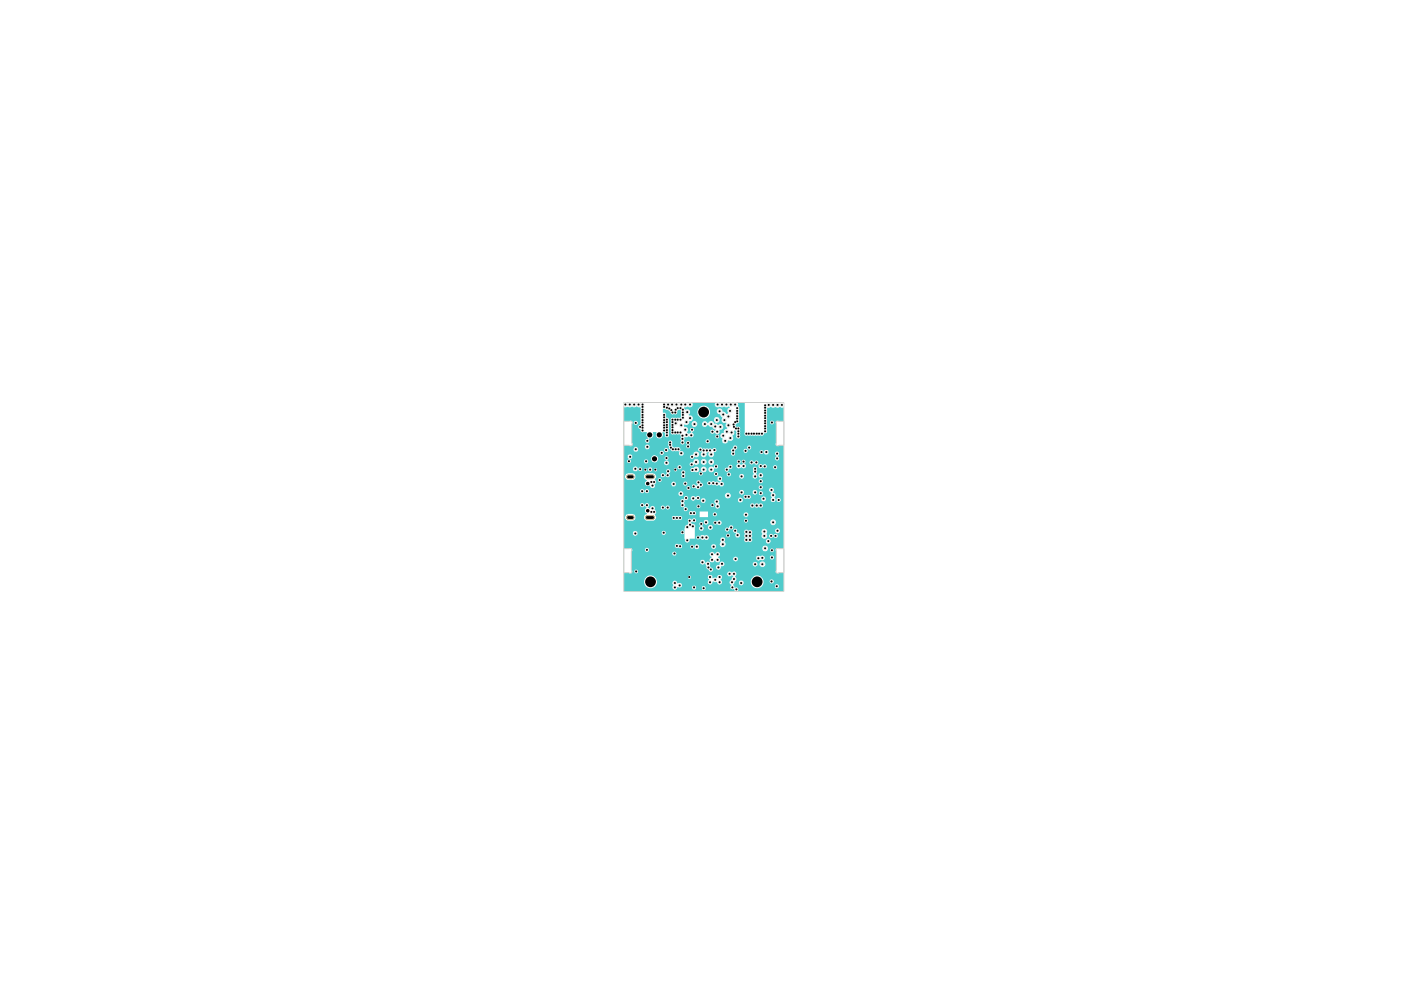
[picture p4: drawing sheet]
<svg xmlns="http://www.w3.org/2000/svg" width="297mm" height="210mm" viewBox="0 0 297 210" stroke-linecap="round" stroke-linejoin="round" font-family="sans-serif">
<path d="M132.2 86.4h.6l.2-.2 .3 .2 .6-.2 .4 .2 .6-.2 .9 .2 .1 3.4-.2 .3a.43 .43 0 0 0-.4 .5 .43 .43 0 0 0 .5 .3l.2 .7 1.2 .1a.77 .77 0 0 0 .2 1.2l-.1 .1a.44 .44 0 0 0-.5 .5 .44 .44 0 0 0 .6 .4l.3-.3-.1-.6a.89 .89 0 0 0 .8-.5 .89 .89 0 0 0 0-.9l.8 .1a.76 .76 0 0 0 .4 1.2 .76 .76 0 0 0 .9-.9v-.4h.2l.3 .1v.8l.1 .1 .5 .1 .2-.2v-3.7l-.6-.3v-.7l-.1-.3h-.6v-.8h.6l.3 .3 .2-.1 .3 .1 .3 .5a.64 .64 0 0 0 .8 .3l.2 .1 .3-.2 .1-.6a.45 .45 0 0 1 .4-.2 .45 .45 0 0 1 .4 .3v1.1l-.1 .3h-1.8l-.3 .1v3.2l.3 .2h1.8v.4l.1 .1-.1 .3 .1 .4-.1 .7 .3 .2h.3l.2-.2-.1-.4h4.6l.3 .4h.3l.3-.3a.45 .45 0 0 0-.2-.5 .45 .45 0 0 0-.5 0l-.2 .4-4.7-.1 .2-.9 .6 .1 .3-.2 .4 .2h.4a.5 .5 0 0 0 .3-.5 .5 .5 0 0 0-.4-.4v-.2l.5-.3a.45 .45 0 0 0-.5-.6 .45 .45 0 0 0-.4 .6l.3 .2v.3l-.6 .2-.4-.3 .1-.1a.68 .68 0 0 0-.2-1.1h-.5l.1-.5 .6 .1 .3-.2h.6l.2 .4 .3 .2 .6-.2 .1-.4h1v.2a.56 .56 0 0 0 .6 .4 .56 .56 0 0 0 .5-.4h.3l.4 .4 .4-.1 .2 .4 .5 .3-.1 .3h-.2l-.3-.3-.5 .2v.5l.2 .1a.55 .55 0 0 0 .8-.2l.1 .2a.55 .55 0 0 0 .7 0 .55 .55 0 0 0 .1-.7 .67 .67 0 0 0 .8-.4 .67 .67 0 0 0-.4-.9h-.3l-.4 .3-.4-.4v-.1l.6-.2 .2-.3a.64 .64 0 0 0-.3-.7 .64 .64 0 0 0-.7 .1 .86 .86 0 0 0 .2 1.1l-.4 .1-.1-.2a.69 .69 0 0 0-1.2 .1 .71 .71 0 0 0-1.2 0l-.1 .2h-1l-.3-.6a.56 .56 0 0 0-.6 0 .56 .56 0 0 0-.3 .6h-.6l.1-.6a.61 .61 0 0 0 .8-.6 .61 .61 0 0 0-.8-.6l-.1-.1 .3-.6h1.5l.1 .2a1.33 1.33 0 0 0 1.9 1 1.33 1.33 0 0 0 .4-2.1 1.33 1.33 0 0 0-2.1 .2l-.3 .7h-1.5v-.2a.73 .73 0 0 0-1.1-.3l-.2-.5 .7-.2 .4 .2a.83 .83 0 0 0 .8-1.1h4.6l.1 .2a.59 .59 0 0 0 .2 .7 .59 .59 0 0 0 .8 0l.3 .2 .6-.2 .7 .2 .4-.2 .1 .2a.63 .63 0 0 0-.5 .5 .63 .63 0 0 0 .2 .6l-.1 .2-.4 .1-.1-.3-.6-.3a.6 .6 0 0 0-.7-.6 .6 .6 0 0 0-.5 .7 .6 .6 0 0 0 .7 .5l.1 .4 .4 .3-.1 .3a.58 .58 0 0 0 .1 .7 .58 .58 0 0 0 .7 .1l.1 .2-.2 .2v.3l.4 .4v.2a.78 .78 0 0 0-.8 .9l-.5 .1-.2 .3v.3l.5 .5v.1a.62 .62 0 0 0 .4 .9 .62 .62 0 0 0 .7-.6l.4 .1a.65 .65 0 0 0 .7-.4 .65 .65 0 0 0-.1-.7l.4-.5-.1-.6h.4l.1 .2-.1 1a.44 .44 0 0 0 .6 .5 .44 .44 0 0 0 .3-.6v-1.8l-.4-.2-.4 .1-.1-.2v-.4a.78 .78 0 0 0 .6-.9l.1-2.6-.2-.3v-.7l1.3-.1 .1 6.4a.42 .42 0 0 0 0 .5 .42 .42 0 0 0 .4 .2h3.3l.3-.2 .1-.3 .6-.2v-5.3h.6l.1-.1 .4 .1 .6-.1 .4 .1 .6-.1 .9 .1v2.8h-1.5a.32 .32 0 0 0-.3 .3 .32 .32 0 0 0 .2 .3v4.1l-.2 .2a.4 .4 0 0 0 .3 .4 .4 .4 0 0 0 .4-.1l1.1 .1v21.7h-1.6l-.2 .3 .2 .3v4.1a.36 .36 0 0 0-.1 .6 .36 .36 0 0 0 .6-.1l1.1 .1-.1 3.9-9.6-.1a.48 .48 0 0 0-.1-.6 .48 .48 0 0 0-.6-.1l-.4-.6 .3-.4 1 .1a.47 .47 0 0 0 .5 .4 .47 .47 0 0 0 .4-.4v-.3h1.6a1.35 1.35 0 0 0 .8 1.3 1.35 1.35 0 0 0 1.5-.4l2.8 .1a.43 .43 0 0 0 .8 .2 .43 .43 0 0 0-.3-.7l-.4 .1-.1 .3h-2.8l.3-.4 .1-.6h1.3v.1a.44 .44 0 0 0 .6 .3 .44 .44 0 0 0 .3-.6 .44 .44 0 0 0-.6-.2l-.3 .4h-1.3v-.2a1.37 1.37 0 0 0-1.5-1.1 1.37 1.37 0 0 0-1.2 1.4h-1.6l-.2-.3h-.4l-.3 .2-.1 .3h-.9v-.2l.4-.5v-.3l-.3-.4 .3-.4v-.3l-.4-.3-.6 .1a.55 .55 0 0 0-.8 .1 .55 .55 0 0 0 .1 .8h.5l.2-.3 .3 .2-.3 .8a.56 .56 0 0 0-.4 .6 .56 .56 0 0 0 .4 .5 .5 .5 0 0 0-.2 .7 .5 .5 0 0 0 .7 .2l.2 .3-.1 .2h-23.5v-2h4.4v.2a1.35 1.35 0 0 0 2 .9h4v.2l.4 .4 .4-.2 .2-.4h3.1a.44 .44 0 0 0 .4 .5 .44 .44 0 0 0 .5-.3l1.2 .1a.38 .38 0 0 0 .4 .3 .38 .38 0 0 0 .4-.3l-.2-.5h-.5l-.1 .4h-1.2a.44 .44 0 0 0-.3-.6 .44 .44 0 0 0-.6 .4h-2.6h.2a.49 .49 0 0 0 .3-.4 .49 .49 0 0 0-.3-.5l-.7 .1-.1-.3h6.5l.5 .6 .5-.4 .1-.3 .5 .1h.4l.5 .6 .6-.4v-.3l-.4-.4 .4-.4v-.3l-.2-.2-.6-.1-.3 .6-.4-.1-.3 .2h-.3v-.4l-.2-.3-.6 .1a.73 .73 0 0 0 .2 .9l-.4 .5h-6.5a.51 .51 0 0 0-.8-.2 .51 .51 0 0 0 0 .8l-.1 .5h-4h.2a1.37 1.37 0 0 0-.3-2.4 1.37 1.37 0 0 0-1.9 1.3h-4.4v-2h1.1l.4 .2 .2-.3v-2.1h14.5l.1 .3 .4 .2 .6-.2 .4 .6v.5l.3 .1a.45 .45 0 0 0 .4 .5 .45 .45 0 0 0 .5-.4 .45 .45 0 0 0-.4-.5h1.1a.52 .52 0 0 0 .6 .5 .52 .52 0 0 0 .4-.7l.6-.1 .2-.4h6v.2l.4 .3 .4-.1 .2-.4h.4a.63 .63 0 0 0 .8 .6 .63 .63 0 0 0 .4-.9 .66 .66 0 0 0-.7-.2 .66 .66 0 0 0-.5 .5h-.4l-.1-.2a.5 .5 0 0 0-.5-.3 .5 .5 0 0 0-.4 .5h-6v-.1a.58 .58 0 0 0-.7-.4 .58 .58 0 0 0-.4 .7l-.5 .1-.2 .4h-1.2l-.1-.3 .1-.5-.1-.3h.7l.3-.4h.1l.4 .4h.4l.2-.1 .1-.6h2.7v.2l.5 .3 .6-.3v-.3h3.8l.1 .3 .4 .2 .3-.2a.68 .68 0 0 0 1-.5h1.1l.3 .4h.3l.3-.6-.3-.2h-.3l-.3 .4h-1.1l-.1-.3-.5-.1-.2 .1h-.7l-.2 .1-.1 .4h-3.8a.52 .52 0 0 0-.6-.4 .52 .52 0 0 0-.5 .5h-2.7l-.5-.3v-.2l.5-.3v-.4l-.3-.2-.3-.1-.6 .4-.3-.3-.3-.1-.4 .3v.4l.4 .3-.4 .6v.6l-.5-.2-.5 .3-.3-.6-.6 .1-.2 .4h-14.5v-1.9h8.6l.2 .5h.6a.48 .48 0 0 0-.1-.8 .48 .48 0 0 0-.7 .3h-8.6v-.7h2.8l.3 .4h.2l.4-.2v-.4l-.6-.2-.3 .4h-2.8v-.4l-1.7 .1v-.6h10.9l.2 .5 .5-.1 .2 .1h.4l.2-.3h2.6l.3 .5 .6-.1 .2-.4h2.5a.52 .52 0 0 0 .8 .3h10l.2 .6 .4 .1a.64 .64 0 0 0 .6-.6 .64 .64 0 0 0-.6-.6l-.4 .1-.2 .4h-10l.2-.2a.46 .46 0 0 0-.4-.6h1.2l.3 .5 .4 .1a.66 .66 0 0 0 .5-.9l-.2-.4h8.8l.2 .5h.5l.2-.3a.51 .51 0 0 0-.7-.6l-.2 .4h-8.8l.2-.2-.1-.4-.7-.1-.3 .3 .1 .7-.2 .4h-1.5l-.2 .2-.1 .3h-2.5l-.2-.3-.4-.2-.2 .1-.3 .4h-2.6l-.2-.4h-.6l-.1-.2h-.4l-.2 .4h-10.9v-1.5h13l.1 .6a.5 .5 0 0 0 .5 .3 .5 .5 0 0 0 .4-.5v-.4h1.1v-.2h1.1l.1 .2 .4 .3 .4-.2 .6 .2a.5 .5 0 0 0 .3-.8 .5 .5 0 0 0-.8-.1l-.6-.1-.3 .1-.1 .4h-1.1v-2h.9l.3 .5h.4l.3-.3v-.4h.9v.2l.4 .4 3.3-.1 .2 .4 .5-.2h.9l.3 .4 .3 .1a.57 .57 0 0 0 .2 1h.4l.3-.4h4.6a.59 .59 0 0 0 .6 .6 .59 .59 0 0 0 .5-.6h.5l.2 .4 .7-.2a.45 .45 0 0 0 .7 .1 .45 .45 0 0 0-.1-.7l-.4 .1-.3 .2a.43 .43 0 0 0-.4-.3 .43 .43 0 0 0-.4 .4h-.5l-.1-.4 .1-.7h1.7l.2 .4 .6 .1a.52 .52 0 0 0 .1-.9 .52 .52 0 0 0-.9 .4h-1.7l-.2-.3a.61 .61 0 0 0-.8 .1 .61 .61 0 0 0 0 .8l-.1 .5h-4.6l-.3-.6-.4-.1 .1-.5-.2-.2-.4-.1-.3 .4h-.9l.1-.3 .4 .1a.43 .43 0 0 0 .4-.7 .43 .43 0 0 0-.8 .1l-.1 .2-.5-.1-.2 .5h-2.9l.2-.3v-.3l-.3-.4h-.4l-.3 .5h-.9l-.5-.3-.4 .3-.1 .2h-.9l.1-.6-.2-.2-.6-.1-.1-.3 .1-.2 .5 .1h2.1l.4 .6 .3-.1 .3-.4h1.8a.51 .51 0 0 0 .5 .5 .51 .51 0 0 0 .5-.6h10.3v.2a.59 .59 0 0 0 .9 .3 .59 .59 0 0 0 0-.9 .59 .59 0 0 0-.9 .3v.1h-10.3l-.3-.3-.3-.1-.4 .5h-1.8l-.3-.6h-.4l-.3 .5h-1.9l.3-.2a.45 .45 0 0 0-.2-.5 .45 .45 0 0 0-.5 0l-.3 .2a.44 .44 0 0 0-.6-.1 .44 .44 0 0 0 0 .6l-.1 .5-.6 .3-.2 .5v2.2h-12.9v-1.1h2v.3l.4 .2 .5-.2v-.5h5.2v.2a.44 .44 0 0 0 .7 .3 .44 .44 0 0 0 0-.7 .44 .44 0 0 0-.7 .2h-5.2l-.2-.3h-.4l-.3 .2v.3h-2v-3.3h.3l.1 .3 .5 .3h1.1l.5-.4-.2-.9-.4-.1-1.2 .1h-.1l-.3 .7h-.3v-2.7h3.5a.46 .46 0 0 0 .6 .4l.4-.3 .4 .3-.4 .6v.4l.5 .3v.2l-.6 .5v.5l.5 .4h1.4l.4-.2 .2-.4h3.3l.2 .4h.2h1.6a.48 .48 0 0 0 0-.7 .48 .48 0 0 0-.6 0l-1.1-.1-.3 .4h-3.3l-.3-.7 .2-.3h7l.4 .4h.9a.45 .45 0 0 0 .1-.7h.9v1.1h1.8v-.5h1l.4 .4h.2l.3-.4h5.6l.2 .4 .4 .1 .5-.3a.56 .56 0 0 0-.3-.6 .56 .56 0 0 0-.6 0l-.2 .4h-5.6v-.2l-.3-.3a.46 .46 0 0 0-.6 .5h-1v-.6l-2.8-.1h-.9l-.4 .4h-6.9v-.3l-.3-.4 .1-.5h1.2v.3a.65 .65 0 0 0 1-.3 .47 .47 0 0 0 .5 .4 .47 .47 0 0 0 .4-.6l-.3-.2h-.3l-.4 .3-.2-.2-.4-.1-.3 .2v.2h-1.2a.58 .58 0 0 0-.7-.3 .58 .58 0 0 0-.4 .6l-.5-.3a.46 .46 0 0 0 .2-.7 .46 .46 0 0 0-.8 .1l-.4-.3h-.2l-.4 .4h-3.5v-.8h12.1l.1 .3-.1 .5 .1 .3 .6 .1a.47 .47 0 0 0 .1 .8 .47 .47 0 0 0 .7-.3l-.2-.4-.6-.2 .2-.4-.3-.4 .2-.2v-.4h.5l.3-.3h.6v.1l.4 .4h1.7l.3 .4h.5l.1-.3h2l.3 .6-.2 .3 .1 .4 .4 .3 .4-.2a.6 .6 0 0 0-.2-.9l.2-.3-.2-.5h4.2l.2 .5h.4l.3-.2 .1-.5-.6-.3-.4 .5-4.8-.1-.2 .4h-2a.45 .45 0 0 0-.1-.6h-.6l-.2 .5h-1.4l.2-.4 .4 .2a.44 .44 0 0 0 .5-.6 .44 .44 0 0 0-.7-.1l-.2 .1a.5 .5 0 0 0-.6-.2 .5 .5 0 0 0-.3 .5h-.6v-.3l-.3-.2h-.3l-.3 .2v.4l-.6 .1-.1 .4h-12.1v-1.7h11.6l.1 .4 .3 .2 9.5-.1 .1 .3a.65 .65 0 0 0 1.1-.1h2.7v.2a.66 .66 0 0 0 .9 .2h2.9l.1 .5 .6 .1 .3-.4v-.3l-.5-.4-.4 .2-.1 .3h-2.7a.44 .44 0 0 0 .4-.6 .44 .44 0 0 0-.8 0 .4 .4 0 0 0-.4-.1 .4 .4 0 0 0-.3 .3h-2.7v-.4l-.5-.4-.4 .1-.3 .5h-9l.2-.3-.1-.4h11.9l.2 .3 .3 .2 .3-.1 .2-.4h1.9a.48 .48 0 0 0 .4 .5 .48 .48 0 0 0 .5-.3h.4l.1 .1a.44 .44 0 0 0 .5 .3 .44 .44 0 0 0 .3-.6 .44 .44 0 0 0-.6-.3l-.3 .5h-.4v-.5l-.4-.2h3v.2l.6 .5-.3 .2v.4l.3 .2-.2 .3a.52 .52 0 0 0 .2 .7h.4l.3-.4h.2a.47 .47 0 0 0 .5 .4 .47 .47 0 0 0 .4-.4 .52 .52 0 0 0-.5-.4 .52 .52 0 0 0-.5 .4l-.3-.5 .2-.3v-.4l-.1-.2-.5-.2 .1-.1a.57 .57 0 0 0 .1-.6 .57 .57 0 0 0-.5-.3l-.3 .1-.1 .4h-3.2l-.3 .2v.3h-1.9v-.3l-.2-.2h-.4l-.4 .5h-11.9a.52 .52 0 0 0-.6-.2 .52 .52 0 0 0-.4 .4h-11.6v-.5h3.5l.4 .5h.2l.3-.4 .1 .1a.46 .46 0 0 0 .6 .3 .46 .46 0 0 0 .3-.6l-.3-.3h-.2l-.5 .4-.3-.4a.46 .46 0 0 0-.6 .4h-3.5v-2.9h.3l.2 .3 .4 .3h1.1l.3-.2 .2-.4h1.9v.1l.6 .5-.5 .6 .1 .4 .4 .2h.6l.2 .4 .6 .1a.52 .52 0 0 0 .2-.8l3.5-.1 .3 .5 4.1 .1a.42 .42 0 0 0 .4 .3 .42 .42 0 0 0 .4-.1 .47 .47 0 0 0 .5 .3 .47 .47 0 0 0 .4-.4h12.5v.2a.44 .44 0 0 0 .6 .2 .44 .44 0 0 0 0-.7 .44 .44 0 0 0-.6 .3h-12.5l.6-.3-.2-.6h1.1a.42 .42 0 0 0 .3 .5 .42 .42 0 0 0 .5-.2 .69 .69 0 0 0 .9 0 .53 .53 0 0 0 .9 .1l.2 .3h.5l.2-.2v-.5l-.6-.4h8.1l.3 .4h.3l.2-.2a.45 .45 0 0 0-.1-.5 .45 .45 0 0 0-.6 0l-.1 .3h-8.1l.3-.2v-.6l-.7-.2-.3 .2v.6l.6 .2v.2l-.2 .2-.4-.3-.5 .1a.6 .6 0 0 0-.9 0 .42 .42 0 0 0-.5-.2 .42 .42 0 0 0-.3 .4h-1.4l-.2-.5h-.4l-.2 .2v.3l.2 .3-.2 .3-.7-.3-.4 .4h-3.6l.3-.6h1.6l.2 .5h.4l.2-.3v-.3l-.2-.3h-.4l-.2 .4h-1.6a.47 .47 0 0 0-.6-.4 .47 .47 0 0 0-.4 .5h-3.4l.2-.3v-.3l-.3-.3 .3-.5-.1-.4h1.1v.2l.3 .2 .4-.1 .2-.3 .4 .4h.3l.3-.3 2.4 .1a.45 .45 0 0 0 .7 .2 .45 .45 0 0 0 0-.7h6.3l.2 .4h.4l.2-.3h1.9l.2 .4h2.4a.51 .51 0 0 0 .5 .5 .51 .51 0 0 0 .5-.5h1.9v.3a.55 .55 0 0 0 .9 0v-.5h.3l.1 .3 .2 .2h.4a.53 .53 0 0 0 .1-1 .53 .53 0 0 0-.8 .5h-.3l-.2-.3 .2-.5-.1-.3v-.2a.4 .4 0 0 0-.2-.5 .4 .4 0 0 0-.5 .2l-.1 .2 .2 .3-.2 .3 .3 .5-.3 .2v.3h-1.9v-.2l-.2-.3-.7 .2-.1 .3h-2l.2-.2v-.4l-.3-.2h-.3l-.2 .4h-1.9a.43 .43 0 0 0-.3-.5 .43 .43 0 0 0-.5 .4h-6.3l.2-.5-.3-.3h-.3l-.3 .3 .2 .5-.2 .4h-2.4l-.2-.4 .4-.6-.1-.2h4.3l.2 .4h.7a.64 .64 0 0 0 1-.5l.3 .1a.64 .64 0 0 0 .7 .5 .64 .64 0 0 0 .6-.6l.3 .1a.62 .62 0 0 0 .6 .4 .62 .62 0 0 0 .6-.4l2.3-.1 .3 .4a.47 .47 0 0 0 .5-.6h.5l.3-.6h.8a.5 .5 0 0 0 .4 .5 .5 .5 0 0 0 .6-.2h.2a.48 .48 0 0 0 .6 .2 .48 .48 0 0 0 .3-.5h2.6l.1 .3 .4 .2 .3-.2a.72 .72 0 0 0 1 0h1.3l.2 .3 .4 .1 .3-.4v-.2l-.3-.3a.46 .46 0 0 0-.6 .5h-1.3v-.4l-.5-.3-.5 .2a.44 .44 0 0 0-.5-.2 .44 .44 0 0 0-.3 .4h-2.6v-.2l-.5-.3-.5 .3-.7-.3-.4 .3v.2h-.8l-.3-.2h-.2l-.4 .2v.3l-.6 .1-.1 .4h-2.3v-.3h.3a.4 .4 0 0 0 .5-.3 .4 .4 0 0 0-.2-.4h-.4l-.3 .5a.63 .63 0 0 0-.7-.1 .63 .63 0 0 0-.4 .6h-.3l-.1-.2a.6 .6 0 0 0-.7-.4 .6 .6 0 0 0-.5 .6h-.3l-.1-.4-.6-.3-.5 .3h-.5l-.2 .5-4.5-.1a.42 .42 0 0 0-.6 0 .42 .42 0 0 0 0 .6l.1 .2-.3 .4-.5-.5-.5 .2v.3h-1.1l-.1-.3-.5-.2h-1.2l-.5 .4-.1 .5h-1.9l-.2-.7-.4-.2h-.9l-.4 .2-.3 .7h-.3v-1.8h2l.1 .3 .2 .2h.5l.2-.3h2.2a.44 .44 0 0 0 .7 .3 .44 .44 0 0 0 0-.8 .44 .44 0 0 0-.7 .3v.2h-2.2l-.2-.5h8.6a.45 .45 0 0 0 .4 .4 .45 .45 0 0 0 .5-.3 .45 .45 0 0 0-.3-.6l-.5 .2-.1 .3h-8.6a.52 .52 0 0 0-.8 .3h-2v-1.6h4.4l.1 .4 .3 .1 .2-.2h3.6a.58 .58 0 0 0 .9 .4l4.5 .1a.55 .55 0 0 0 .6 .2 .55 .55 0 0 0 .4-.4l.5 .2 .4-.2 .2-.4h.3l.2 .4 .6 .2 .5-.6h.3a.59 .59 0 0 0 .6 .6 .59 .59 0 0 0 .6-.6h7.5l.4 .5h.2l.3-.3 .4 .3a.44 .44 0 0 0 .6-.3 .44 .44 0 0 0-.3-.6 .44 .44 0 0 0-.6 .4l-.4-.4h-.2l-.4 .4h-7.5l-.3-.6h-.6l-.3 .6h-.3l-.4-.6h-.6l-.3 .6h-.3l-.4-.6h-.6l-.2 .2-.1 .4h-.6l-.2 .5h-4.5l.1-.5-.4-.4-.4 .2-.2 .3h-3.6l.2-.1a.44 .44 0 0 0-.3-.6 .44 .44 0 0 0-.5 .4h-4.4v-.4h5.9v.1a.73 .73 0 0 0 1 .5 .73 .73 0 0 0 .3-1.1h6.9l.3 .4 17.7-.1 .3 .4h.3l.3-.2v-.4l-.4-.4 .3-.2 .1-.4-.3-.2h-.3l-.3 .2 .1 .4 .3 .2-.4 .6h-17.3l.2-.3h.3a.64 .64 0 0 0 .6-.3 .64 .64 0 0 0 0-.7 .7 .7 0 0 0-1 .1l-.1 .4h-.4l-.3 .5h-6.9l-.8-.4-.4 .4-.2 .5h-5.8v-.5h.9a.5 .5 0 0 0 .4 .4 .5 .5 0 0 0 .5-.2v-.6l-.2-.1-.7 .1v.4h-.9v-.9h7.7a.46 .46 0 0 0 .6 .4l.2-.2-.2-.6-.5 .1-.1 .3h-7.7v-.8h2.1l.1 .4 .2 .2h.4l.3-.4h5.5a.47 .47 0 0 0 .5 .5 .47 .47 0 0 0 .4-.5 .47 .47 0 0 0-.4-.4 .47 .47 0 0 0-.5 .4h-5.5v-.2a.51 .51 0 0 0-.5-.5 .51 .51 0 0 0-.5 .5h-2.1v-.5h4.5l.3 .5h.4l.4-.5-.3-.4h4.1l.2 .3v.6l.4 .1 .3 .4h1.5v.7l.7 .2a.54 .54 0 0 0 0-.9h-.4l-.1-.4h3.8l.3 .4h.5l-.2 .5a.68 .68 0 0 0 .8 .7l.4-.3v-.6l.5-.2a.63 .63 0 0 0 .3 1.1 .63 .63 0 0 0 .8-.7h3.5l.1 .2a.44 .44 0 0 0 .7 .1 .44 .44 0 0 0 0-.7l.2-.2h1.7l.3 .4 .4-.2h3.7l.2 .6 .6-.1 .2-.5-.4-.4h-.4l-.2 .4h-3.7l.2-.1-.1-.5h.2a.43 .43 0 0 0 .6-.2 .43 .43 0 0 0-.3-.5 .43 .43 0 0 0-.5 .5v.2h-.5l-.3 .4h-1.7v-.3a.46 .46 0 0 0 .4-.6 .46 .46 0 0 0-.7-.2l-.2 .6-.4 .1-.1 .3 .2 .4-.2 .3h-3.5l-.1-.3 .6-.3-.3-.6h-.3l-.3 .2-.3-.1-1.9 .1v-.3l-.3-.1-.4 .3-.1 .2h-3.7l-.1-.2a1.27 1.27 0 0 0-1.3-.2 .38 .38 0 0 1-.3-.2 .38 .38 0 0 1 0-.4l-.1-.4a.4 .4 0 0 0-.3-.5 .4 .4 0 0 0-.5 .2l-.1 .7-4.4-.1-.5 .4v.1h-4.5v-.3l1.2 .1a.36 .36 0 0 0 .4-.1 .36 .36 0 0 0 .1-.3v-4.4h.5l.1 .2a.44 .44 0 0 0 .5 .1 .44 .44 0 0 0 .2-.5l-.2-.3-.5 .1-.1 .4h-.4l-.2-.5-1.6 .1z" fill="#4fcbcb"/>
<g fill="none" stroke="#d0d2cd" stroke-width=".21">
<path d="M132.2 89.3h1.2M132.2 85.3h34v40.1h-34zM132.2 94.4h1.2M133.5 89.4l.2-.1 .3 .1 .1 .2-.1 .3M133.9 89.8v4.2M134 93.9l.1 .3-.1 .2-.3 .1-.2-.1M164.6 89.8v4.2M164.6 93.9a.35 .35 0 0 0 0 .5 .35 .35 0 0 0 .5 0M165.1 89.3h1.1M165.1 94.4h1.1M165.1 89.4a.35 .35 0 0 0-.5 0 .35 .35 0 0 0 0 .5M132.2 116.3h1.1"/>
<path d="M133.4 116.4l.3-.1 .2 .1 .1 .2-.1 .3M133.9 116.8v4.1M164.6 116.8v4.1M165.1 116.3h1.1M165.1 116.4a.35 .35 0 0 0-.5 0 .35 .35 0 0 0 0 .5M132.2 121.4h1.1M133.9 121l.1 .2-.1 .3-.2 .1-.3-.2M164.6 121a.35 .35 0 0 0 0 .5 .35 .35 0 0 0 .5-.1M165.1 121.4h1.1"/>
</g>
<path d="M133.3 101.1h.7M133.3 109.7h.7M137.2 101.1h1.1M137.2 109.7h1.1" fill="none" stroke="#e3b72e" stroke-width="1"/>
<g fill="none" stroke="#ececec" stroke-width=".21">
<path d="M132.5 85.6l.3 .2-.1 .2-.3-.2zM133.1 97.6h.5v.4h-.5zM133.3 97.6l.3 .2-.1 .2-.3-.2zM133.4 96.6h.4v.5h-.4zM133.5 85.6l.3 .2-.1 .2-.4-.2zM133.5 96.7l.4 .2-.2 .2-.3-.2zM134.4 85.6l.3 .2-.1 .2-.3-.2zM134.5 99.2h.4v.4h-.4zM134.6 95h.4v.5h-.4zM134.6 99.3l.4 .1-.2 .2-.3-.2zM134.7 89.5l.3 .2-.1 .2-.3-.2zM134.7 95.1l.3 .2-.1 .2-.3-.2z"/>
<path d="M135.3 85.6l.3 .2-.1 .2-.3-.2zM135.5 99.3h.4v.4h-.4zM135.7 90.4l.3 .2-.1 .1-.3-.1zM135.7 99.3l.3 .2-.1 .2-.3-.2zM136.2 87.2l.3 .2-.1 .2-.3-.2zM136.2 87.8l.3 .2-.1 .2-.3-.2zM136.2 88.3l.3 .2-.1 .2-.3-.2zM136.2 88.9l.3 .2-.1 .2-.3-.2zM136.2 86.1l.3 .2-.1 .2-.3-.2zM136.2 85.6l.3 .2-.1 .2-.3-.2zM136.2 86.7l.3 .2-.1 .2-.3-.2zM136.2 91.1l.3 .2-.1 .2-.3-.2z"/>
<path d="M136.2 90.5l.3 .2-.1 .2-.3-.2zM136.2 89.4l.3 .2-.1 .2-.3-.2zM136.2 90l.3 .2-.1 .2-.3-.2zM136.8 99.4l.3 .2-.1 .2-.3-.2zM136.9 97.6l.3 .2-.1 .2-.3-.2zM137 94.5h.4v.5h-.4zM137.2 93.3l.3 .2-.1 .2-.3-.2zM137.2 94.6l.3 .2-.1 .2-.3-.2zM137.8 99.4l.3 .2-.1 .2-.3-.2zM138.9 99.4l.3 .2-.1 .2-.3-.2zM140.2 95.9l.3 .2-.1 .1-.3-.1zM140.7 88.3l.4 .2-.2 .2-.3-.2z"/>
<path d="M140.7 88.9l.4 .2-.2 .2-.3-.2zM140.7 87.8l.4 .2-.2 .2-.3-.2zM140.7 85.6l.4 .2-.2 .2-.3-.2zM140.7 86.1l.4 .2-.2 .2-.3-.2zM140.7 91.1l.4 .2-.2 .2-.3-.2zM140.7 90.5l.4 .2-.2 .2-.3-.2zM140.7 90l.4 .2-.2 .2-.3-.2zM140.7 89.4l.4 .2-.2 .2-.3-.2zM141.1 97.9h.4v.5h-.4zM141.1 96.9h.4v.4h-.4zM141.2 95.3l.3 .2-.1 .1-.3-.1zM141.2 98l.4 .2-.1 .2-.4-.2z"/>
<path d="M141.2 97l.4 .2-.1 .1-.4-.1zM141.3 88.8l.3 .2-.1 .2-.3-.2zM141.3 90.4l.3 .2-.1 .2-.3-.2zM141.3 91.5l.3 .2-.1 .2-.3-.2zM141.3 92.1l.3 .2-.1 .2-.3-.2zM141.3 91l.3 .2-.1 .2-.3-.2zM141.3 86.3l.3 .2-.1 .2-.3-.2zM141.3 89.3l.3 .2-.1 .2-.3-.2zM141.3 89.9l.3 .2-.1 .2-.3-.2zM141.6 99.8l.3 .1-.1 .2-.3-.2zM141.6 85.6l.3 .2-.1 .2-.3-.2zM141.8 86.5l.4 .2-.2 .1-.3-.1z"/>
<path d="M142 93.7l.3 .2-.1 .1-.3-.1zM142 94.2l.3 .2-.1 .1-.3-.1zM142.2 94.8l.3 .2-.1 .1-.3-.1zM142.3 86.8l.3 .2-.1 .2-.3-.2zM142.4 85.6l.3 .2-.1 .2-.3-.2zM142.5 88.8l.3 .2-.1 .2-.3-.2zM142.5 87.3l.3 .2-.1 .2-.3-.2zM142.5 90.4l.3 .2-.1 .2-.3-.2zM142.5 91.5l.3 .2-.1 .2-.3-.2zM142.5 91l.3 .2-.1 .2-.3-.2zM142.5 89.3l.3 .2-.1 .2-.3-.2zM142.5 89.9l.3 .2-.1 .2-.3-.2z"/>
<path d="M142.6 95.1l.3 .2-.1 .2-.3-.2zM143.1 87.3l.3 .2-.1 .2-.3-.2zM143.1 88.8l.3 .2-.1 .2-.3-.2zM143.1 91.5l.3 .2-.1 .2-.3-.2zM143.1 99.4l.3 .2-.1 .2-.3-.2zM143.2 86.7l.3 .2-.1 .2-.3-.2zM143.2 95.1l.3 .2-.1 .2-.3-.2zM143.2 89.6l.3 .2-.1 .2-.3-.2zM143.4 85.6l.3 .2-.1 .2-.3-.2zM143.6 86.4l.3 .2-.1 .2-.3-.2zM143.6 88.8l.3 .2-.1 .2-.3-.2zM143.6 91.5l.3 .2-.1 .2-.3-.2z"/>
<path d="M143.8 95.1l.3 .2-.1 .2-.3-.2zM144 98.9l.4 .2-.2 .2-.3-.2zM144.2 86.4l.3 .2-.1 .2-.3-.2zM144.2 91.5l.3 .2-.1 .2-.3-.2zM144.2 88.8l.3 .2-.1 .2-.3-.2zM144.2 95.9h.4v.4h-.4zM144.4 85.6l.3 .2-.1 .2-.3-.2zM144.4 90l.3 .2-.1 .2-.3-.2zM144.4 96l.3 .1-.1 .2-.3-.2zM144.6 92.2l.3 .2-.1 .2-.3-.2zM144.6 92.9l.3 .2-.1 .2-.3-.2zM144.6 93.7l.3 .2-.1 .1-.3-.1z"/>
<path d="M144.7 87.3l.3 .2-.1 .2-.3-.2zM144.7 86.7l.3 .2-.1 .2-.3-.2zM144.7 88.4l.3 .2-.1 .2-.3-.2zM144.7 87.8l.3 .2-.1 .2-.3-.2zM145.2 85.6l.3 .2-.1 .2-.3-.2zM145.2 91l.3 .1-.1 .2-.3-.2zM145.3 92h.4v.4h-.4zM145.5 92.1l.3 .1-.1 .2-.3-.2zM145.5 89.3l.3 .2-.1 .2-.3-.2zM145.7 87.2l.3 .2-.1 .2-.4-.2zM145.7 94.4h.4v.5h-.4zM145.7 93.7h.4v.4h-.4z"/>
<path d="M145.8 94.5l.3 .2-.1 .2-.3-.2zM145.8 93.7l.3 .2-.1 .2-.3-.2zM146.2 85.6l.4 .2-.2 .2-.3-.2zM146.2 88.5l.4 .2-.2 .2-.3-.2zM146.4 92.1h.4v.4h-.4zM146.5 92.1l.3 .2-.1 .2-.3-.2zM146.6 98.3l.3 .2-.1 .2-.3-.2zM146.7 91l.3 .1-.1 .2-.3-.2zM146.7 96.7l.3 .2-.1 .2-.3-.2zM146.8 99.5l.3 .2-.1 .2-.4-.2zM147.2 89.8l.3 .2-.1 .1-.3-.1zM147.5 99.4l.3 .2-.1 .2-.3-.2z"/>
<path d="M147.5 97.8l.3 .2-.1 .2-.3-.2zM147.5 96.2l.3 .2-.1 .2-.3-.2zM148.4 95.2l.4 .2-.2 .2-.3-.2zM149.1 95.4l.3 .1-.1 .2-.3-.2zM149.1 99.4l.3 .2-.1 .2-.3-.2zM149.1 97.8l.3 .2-.1 .2-.3-.2zM149.1 96.2l.3 .2-.1 .2-.3-.2zM149.4 89.8l.3 .2-.1 .1-.3-.1zM149.8 95.4l.3 .1-.1 .2-.3-.2zM150 93.4l.3 .2-.1 .2-.3-.2zM150.5 95.4l.3 .1-.1 .2-.3-.2zM150.7 99.4l.3 .2-.1 .2-.3-.2z"/>
<path d="M150.7 97.8l.3 .2-.1 .2-.3-.2zM150.7 89.8l.3 .2-.1 .1-.3-.1zM150.7 96.2l.3 .2-.1 .2-.3-.2zM151 91.4l.3 .2-.1 .2-.3-.2zM151.4 95.3l.3 .2-.1 .1-.3-.1zM151.6 90.3l.3 .2-.1 .2-.3-.2zM151.7 98.7l.4 .2-.1 .2-.4-.2zM151.9 91.3h.4v.4h-.4zM151.9 92.3h.4v.5h-.4zM151.9 88.9l.3 .2-.1 .2-.3-.2zM152 91.4l.3 .2-.1 .2-.3-.2zM152 92.4l.3 .2-.1 .2-.3-.2z"/>
<path d="M152.1 85.6l.3 .2-.1 .2-.3-.2zM152.5 87.1l.3 .1-.1 .2-.3-.2zM152.7 90.4l.3 .2-.1 .1-.3-.1zM153 85.6l.3 .2-.1 .2-.3-.2zM153.3 92.2l.3 .2-.1 .2-.3-.2zM153.3 87.7l.3 .2-.1 .2-.3-.2zM153.5 88.9l.3 .2-.1 .2-.3-.2zM153.7 93.3l.3 .2-.1 .2-.3-.2zM153.9 85.6l.4 .2-.1 .2-.4-.2zM154 99.4l.3 .2-.1 .2-.3-.2zM154 91.4l.3 .2-.1 .2-.3-.2zM154.4 88.2l.3 .1-.1 .2-.3-.2z"/>
<path d="M154.4 90l.3 .2-.1 .2-.3-.2zM154.7 87l.3 .2-.1 .2-.3-.2zM154.8 98.8l.3 .2-.1 .2-.3-.2zM154.8 92.7l.3 .2-.1 .2-.3-.2zM154.9 85.6l.3 .2-.1 .2-.3-.2zM155 91.5l.4 .2-.1 .2-.4-.2zM155.4 96l.3 .2-.1 .2-.3-.2zM155.4 95.4l.3 .1-.1 .2-.3-.2zM155.5 89.9l.3 .1-.1 .2-.3-.2zM155.6 90.4l.3 .2-.1 .1-.4-.1zM155.8 89.3l.3 .2-.1 .2-.3-.2zM155.8 94.8l.3 .2-.1 .1-.3-.1z"/>
<path d="M155.8 85.6l.3 .2-.1 .2-.3-.2zM156 90.7l.3 .2-.1 .2-.3-.2zM156.2 88.6l.3 .2-.1 .2-.3-.2zM156.2 89.2l.3 .2-.1 .2-.3-.2zM156.2 86.4l.3 .2-.1 .2-.3-.2zM156.2 87l.3 .2-.1 .2-.3-.2zM156.2 88.1l.3 .2-.1 .2-.3-.2zM156.2 87.5l.3 .2-.1 .2-.3-.2zM156.4 98.6h.4v.4h-.4zM156.4 97.7h.4v.4h-.4zM156.5 90.7l.3 .2-.1 .2-.3-.2zM156.5 91.3l.3 .2-.1 .2-.3-.2z"/>
<path d="M156.5 91.8l.3 .2-.1 .2-.3-.2zM156.5 92.4l.3 .2-.1 .2-.3-.2zM156.6 98.7l.3 .1-.1 .2-.3-.2zM156.6 97.7l.3 .2-.1 .2-.3-.2zM157.4 97.7h.5v.4h-.5zM157.4 98.6h.5v.4h-.5zM157.6 97.7l.3 .2-.1 .2-.3-.2zM157.6 98.7l.3 .1-.1 .2-.3-.2zM158 95.4l.3 .2-.1 .2-.3-.2zM158.2 91.8l.3 .2-.1 .2-.3-.2zM158.7 91.8l.3 .2-.1 .2-.3-.2zM158.8 94.8l.3 .2-.1 .1-.3-.1z"/>
<path d="M159.3 97.9l.3 .2-.1 .2-.3-.2zM159.3 91.8l.3 .2-.1 .2-.3-.2zM159.8 91.8l.3 .2-.1 .2-.3-.2zM160 99.8l.4 .2-.2 .2-.3-.2zM160 99.3l.4 .1-.2 .2-.3-.2zM160.3 97.9l.3 .2-.1 .2-.3-.2zM160.4 91.8l.3 .2-.1 .2-.3-.2zM160.9 91.8l.3 .2-.1 .2-.3-.2zM161.2 98.7l.3 .1-.1 .2-.3-.2zM161.3 95.6h.4v.5h-.4zM161.4 95.7l.3 .2-.1 .2-.3-.2zM161.5 91.8l.3 .2-.1 .2-.3-.2z"/>
<path d="M162.1 98.7l.3 .2-.1 .2-.3-.2zM162.2 90.7l.3 .2-.1 .2-.3-.2zM162.2 88l.3 .2-.1 .2-.3-.2zM162.2 89.1l.3 .2-.1 .2-.3-.2zM162.2 90.2l.3 .2-.1 .2-.3-.2zM162.2 91.3l.3 .2-.1 .2-.3-.2zM162.2 88.5l.3 .2-.1 .2-.3-.2zM162.2 89.6l.3 .2-.1 .2-.3-.2zM162.2 86.9l.3 .2-.1 .2-.3-.2zM162.2 86.3l.3 .2-.1 .2-.3-.2zM162.2 87.4l.3 .2-.1 .2-.3-.2zM162.2 85.8l.3 .2-.1 .2-.3-.2z"/>
<path d="M162.3 95.6h.4v.5h-.4zM162.4 95.7l.3 .2-.1 .2-.3-.2zM162.9 85.7l.3 .2-.1 .2-.3-.2zM163.5 89.4h.4v.4h-.4zM163.6 89.4l.3 .2-.1 .2-.3-.2zM163.9 85.7l.3 .2-.1 .2-.4-.2zM164.3 98.9l.3 .2-.1 .2-.3-.2zM164.7 97.1l.3 .1-.1 .2-.3-.2zM164.7 96l.3 .2-.1 .2-.3-.2zM164.8 85.7l.3 .2-.1 .2-.3-.2zM165.7 85.7l.3 .2-.1 .2-.3-.2zM134.5 112.9h.4v.4h-.4z"/>
<path d="M134.6 113l.4 .2-.2 .1-.3-.1zM136.1 107l.3 .1-.1 .2-.3-.2zM136.1 104l.3 .2-.1 .2-.3-.2zM137.1 116.4l.3 .2-.1 .2-.3-.2zM137.1 107l.3 .1-.1 .2-.3-.2zM137.1 104l.3 .2-.1 .2-.3-.2zM138 108.4l.3 .2-.1 .2-.3-.2zM138 102l.3 .2-.1 .2-.3-.2zM138.1 107.6h.4v.4h-.4zM138.1 102.7h.4v.5h-.4zM138.3 107.6l.3 .2-.1 .2-.3-.2zM138.3 102.8l.3 .2-.1 .2-.3-.2z"/>
<path d="M138.6 108.4l.3 .2-.1 .2-.3-.2zM138.6 102l.3 .2-.1 .2-.3-.2zM139.7 101.5h.4v.5h-.4zM139.8 101.6l.3 .2-.1 .2-.3-.2zM140.5 107.5l.3 .2-.1 .1-.3-.1zM140.5 100.6l.3 .2-.1 .2-.3-.2zM140.7 112.8l.3 .2-.1 .2-.4-.2zM141.5 107.5l.3 .2-.1 .1-.3-.1zM141.5 100.6l.3 .2-.1 .2-.3-.2zM142.6 102.4h.4v.4h-.4zM142.8 109.7l.3 .2-.1 .1-.3-.1zM142.8 102.5l.3 .2-.1 .1-.3-.1z"/>
<path d="M142.9 117.2l.4 .2-.2 .2-.3-.2zM143.5 115.6l.3 .2-.1 .2-.4-.2zM143.5 109.7l.3 .2-.1 .1-.4-.1zM144.1 115.7l.3 .2-.1 .2-.3-.2zM144.1 109.7l.3 .2-.1 .1-.3-.1zM144.2 104.4h.4v.5h-.4zM144.3 104.5l.3 .2-.1 .2-.3-.2zM144.5 112.6h.4v.5h-.4zM144.6 106.1l.3 .2-.1 .2-.3-.2zM144.6 107l.3 .1-.1 .2-.3-.2zM144.6 112.7l.3 .2-.1 .2-.3-.2zM144.8 100l.3 .2-.1 .2-.3-.2z"/>
<path d="M144.8 100.8l.3 .2-.1 .2-.3-.2zM145.2 102.4l.3 .2-.1 .2-.3-.2zM145.3 107.8l.3 .2-.1 .2-.3-.2zM145.4 105.4l.3 .2-.1 .2-.3-.2zM145.5 114.3h.4v.5h-.4zM145.5 111.5h.4v.5h-.4zM145.7 114.4l.3 .2-.1 .2-.4-.2zM145.7 111.6l.3 .2-.1 .2-.4-.2zM145.8 103.2h.4v.5h-.4zM145.9 103.3l.3 .2-.1 .2-.3-.2zM146.2 110.3l.3 .1-.1 .2-.4-.2zM146.2 111.1l.4 .2-.2 .2-.3-.2z"/>
<path d="M146.4 108.7l.3 .1-.1 .2-.3-.2zM146.5 115.7h.4v.4h-.4zM146.7 115.8l.3 .2-.1 .1-.3-.1zM146.7 111.4h.4v.4h-.4zM146.8 105.4h.4v.5h-.4zM146.8 111.4l.4 .2-.2 .2-.3-.2zM146.9 105.5l.3 .2-.1 .2-.3-.2zM147 103l.3 .2-.1 .2-.3-.2zM147.1 110.2l.3 .2-.1 .2-.3-.2zM147.1 108.7l.3 .1-.1 .2-.3-.2zM147.5 115.7h.4v.4h-.4zM147.7 115.8l.3 .2-.1 .1-.3-.1z"/>
<path d="M147.8 113.7h.4v.5h-.4zM147.9 107.1h.4v.5h-.4zM147.9 103.1l.4 .2-.2 .2-.3-.2zM147.9 105.4l.4 .2-.2 .2-.3-.2zM147.9 113.8l.4 .2-.2 .2-.3-.2zM148 102.1l.3 .2-.1 .2-.3-.2zM148 107.2l.3 .2-.1 .2-.3-.2zM148.4 100.2h.4v.4h-.4zM148.5 110.9h.4v.4h-.4zM148.5 111.8h.4v.4h-.4zM148.5 102.6l.3 .2-.1 .2-.3-.2zM148.5 100.3l.3 .2-.1 .1-.3-.1z"/>
<path d="M148.6 110.9l.3 .2-.1 .2-.3-.2zM148.6 111.9l.3 .2-.1 .1-.3-.1zM148.7 113.7h.4v.5h-.4zM148.7 119h.4v.4h-.4zM148.9 113.8l.3 .2-.1 .2-.3-.2zM148.9 119.1l.3 .2-.1 .1-.3-.1zM148.9 105.9h.4v.5h-.4zM149 106l.4 .2-.2 .2-.3-.2zM149.5 110.5h.4v.5h-.4zM149.6 113.7h.4v.5h-.4zM149.6 110.6l.3 .2-.1 .2-.3-.2zM149.7 113.8l.3 .2-.1 .2-.3-.2z"/>
<path d="M149.9 119.3h.4v.5h-.4zM150.1 119.4l.3 .2-.1 .2-.4-.2zM150.3 102.3l.3 .2-.1 .2-.3-.2zM150.4 111.6h.4v.5h-.4zM150.6 111.7l.3 .2-.1 .2-.3-.2zM150.8 118.5h.4v.4h-.4zM150.8 117.3h.4v.4h-.4zM150.8 106.9h.4v.4h-.4zM150.9 118.6l.3 .1-.1 .2-.3-.2zM150.9 117.4l.3 .2-.1 .1-.3-.1zM151 107l.3 .1-.1 .2-.3-.2zM151.1 115.7h.4v.4h-.4z"/>
<path d="M151.2 102.3l.3 .2-.1 .2-.4-.2zM151.2 115.8l.4 .2-.2 .1-.3-.1zM151.4 110.6h.4v.5h-.4zM151.5 108.9l.3 .2-.1 .2-.3-.2zM151.6 110.7l.3 .2-.1 .2-.3-.2zM151.7 100.4l.4 .1-.1 .2-.4-.2zM151.8 106.1h.4v.5h-.4zM151.9 102.4l.3 .2-.1 .2-.3-.2zM151.9 106.2l.3 .2-.1 .2-.3-.2zM151.9 117.3h.4v.4h-.4zM151.9 118.5h.4v.4h-.4zM151.9 107.1h.4v.5h-.4z"/>
<path d="M152.1 117.4l.3 .2-.1 .1-.3-.1zM152.1 118.6l.3 .1-.1 .2-.3-.2zM152.1 107.2l.3 .2-.1 .2-.3-.2zM152.3 110.6h.4v.5h-.4zM152.4 110.7l.3 .2-.1 .2-.3-.2zM152.5 101.3h.4v.4h-.4zM152.6 101.4l.3 .2-.1 .1-.3-.1zM152.8 102.4h.4v.4h-.4zM152.9 119.3h.4v.5h-.4zM152.9 102.5l.3 .2-.1 .1-.3-.1zM153 119.4l.3 .2-.1 .2-.3-.2zM153 114.2h.5v.5h-.5z"/>
<path d="M153.2 114.3l.3 .2-.1 .2-.3-.2zM153.2 115.3l.3 .1-.1 .2-.3-.2zM154.1 112.1l.3 .2-.1 .2-.3-.2zM154.1 113.3h.5v.5h-.5zM154.3 113.4l.3 .2-.1 .2-.3-.2zM154.3 104.9l.3 .2-.1 .2-.3-.2zM154.5 100.4l.3 .2-.1 .2-.4-.2zM155 111.7l.3 .2-.1 .2-.3-.2zM155.8 118.3h.4v.5h-.4zM155.8 112.4l.3 .2-.1 .2-.3-.2zM155.9 118.4l.3 .2-.1 .2-.3-.2zM156.2 113.2h.4v.5h-.4z"/>
<path d="M156.3 113.3l.3 .2-.1 .2-.3-.2zM156.8 105.8h.4v.4h-.4zM156.9 105.9l.3 .1-.1 .2-.3-.2zM157 104.2h.4v.4h-.4zM157 100.8h.4v.4h-.4zM157.2 104.2l.3 .2-.1 .2-.3-.2zM157.2 100.9l.3 .1-.1 .2-.3-.2zM158 110.2h.4v.4h-.4zM158 108.9h.4v.5h-.4zM158 105.2l.3 .2-.1 .2-.3-.2zM158.1 110.3l.3 .1-.1 .2-.3-.2zM158.1 109l.3 .2-.1 .2-.3-.2z"/>
<path d="M158.2 113.5l.3 .2-.1 .2-.3-.2zM158.2 112.6l.3 .2-.1 .2-.3-.2zM158.2 114.3l.3 .2-.1 .2-.3-.2zM158.7 105.2l.3 .2-.1 .2-.3-.2zM158.9 112.7l.4 .2-.2 .2-.3-.2zM158.9 113.5l.4 .2-.2 .2-.3-.2zM158.9 114.3l.4 .2-.2 .2-.3-.2zM159.5 107l.3 .2-.1 .2-.4-.2zM159.9 119.4h.4v.5h-.4zM159.9 104.2h.4v.4h-.4zM159.9 100.8h.4v.4h-.4zM160 119.5l.4 .2-.2 .2-.3-.2z"/>
<path d="M160 104.2l.4 .2-.2 .2-.3-.2zM160 100.9l.4 .1-.2 .2-.3-.2zM160.4 107l.3 .2-.1 .2-.3-.2zM160.6 118.1h.4v.5h-.4zM160.7 118.2l.3 .2-.1 .2-.3-.2zM161.1 100.5h.4v.5h-.4zM161.2 101.9l.3 .2-.1 .2-.3-.2zM161.2 104.4l.3 .2-.1 .2-.3-.2zM161.2 103.1l.3 .2-.1 .2-.3-.2zM161.2 107l.3 .2-.1 .2-.3-.2zM161.2 100.6l.3 .2-.1 .2-.3-.2zM161.4 118.1h.4v.4h-.4z"/>
<path d="M161.6 119.5l.3 .2-.1 .2-.3-.2zM161.6 118.1l.3 .2-.1 .2-.3-.2zM161.7 105.5h.4v.5h-.4zM161.8 105.6l.3 .2-.1 .2-.3-.2zM162 112.5l.3 .2-.1 .2-.3-.2zM162 113.5l.3 .2-.1 .2-.3-.2zM162.2 116.1l.3 .2-.1 .2-.3-.2zM162.7 114.5h.4v.4h-.4zM162.8 114.6l.4 .2-.2 .2-.3-.2zM163.4 103.7h.4v.4h-.4zM163.4 113.5l.3 .2-.1 .2-.3-.2zM163.5 116.4h.4v.5h-.4z"/>
<path d="M163.5 103.7l.3 .2-.1 .2-.3-.2zM163.6 118l.3 .2-.1 .2-.3-.2zM163.6 116.5l.3 .2-.1 .2-.3-.2zM163.7 104.8h.4v.4h-.4zM163.7 105.8h.4v.4h-.4zM163.9 110.6l.3 .2-.1 .2-.4-.2zM163.9 104.8l.3 .2-.1 .2-.4-.2zM163.9 105.9l.3 .1-.1 .2-.4-.2zM164.4 113.5l.3 .2-.1 .2-.3-.2zM164.6 112.3h.4v.4h-.4zM164.8 112.4l.3 .2-.1 .2-.3-.2zM165 105.9l.4 .1-.2 .2-.3-.2z"/>
<path d="M134.7 120.9h.4v.5h-.4zM134.8 121l.3 .2-.1 .2-.3-.2zM142.9 123.4h.4v.4h-.4zM142.9 124.3h.4v.5h-.4zM143 123.5l.3 .2-.1 .1-.3-.1zM143 124.4l.3 .2-.1 .2-.3-.2zM143.9 123.9h.4v.4h-.4zM144 124l.4 .2-.2 .2-.3-.2zM146.1 122.2l.3 .2-.1 .2-.3-.2zM147.1 124.4l.3 .2-.1 .2-.3-.2zM149.1 124.6l.3 .2-.1 .1-.3-.1zM150.1 120.2l.4 .2-.2 .1-.3-.1z"/>
<path d="M150.3 122.1h.4v.5h-.4zM150.3 123.2h.4v.5h-.4zM150.5 122.2l.3 .2-.1 .2-.3-.2zM150.5 123.3l.3 .2-.1 .2-.3-.2zM150.6 120.6l.4 .2-.1 .2-.4-.2zM151.4 122.7h.4v.5h-.4zM151.6 122.8l.3 .2-.1 .2-.3-.2zM152.1 120.1h.4v.4h-.4zM152.3 120.2l.3 .2-.1 .1-.4-.1zM152.4 122.1h.4v.5h-.4zM152.4 123.2h.4v.5h-.4zM152.5 122.2l.3 .2-.1 .2-.3-.2z"/>
<path d="M152.5 123.3l.3 .2-.1 .2-.3-.2zM154.5 121.4h.4v.5h-.4zM154.6 121.5l.3 .2-.1 .2-.3-.2zM155 123.2h.4v.5h-.4zM155.1 123.3l.3 .2-.1 .2-.3-.2zM155.2 124.4l.3 .2-.1 .2-.3-.2zM155.4 121.4h.4v.5h-.4zM155.4 122.5h.4v.5h-.4zM155.6 121.5l.3 .2-.1 .2-.4-.2zM155.6 122.6l.3 .2-.1 .2-.4-.2zM156.1 124.8l.3 .2-.1 .2-.3-.2zM156.9 123.4h.4v.4h-.4z"/>
<path d="M157.1 123.5l.3 .2-.1 .1-.3-.1zM163.5 123.1l.3 .2-.1 .2-.3-.2zM164.6 124.1l.3 .2-.1 .2-.3-.2z"/>
<circle cx="132.6" cy="85.8" r=".38"/>
<circle cx="133.5" cy="85.8" r=".38"/>
<circle cx="134.4" cy="85.8" r=".38"/>
<circle cx="135.4" cy="85.8" r=".38"/>
<circle cx="141.6" cy="85.8" r=".38"/>
<circle cx="142.5" cy="85.8" r=".38"/>
<circle cx="143.3" cy="89.7" r=".38"/>
<circle cx="143.4" cy="85.8" r=".38"/>
<circle cx="144.4" cy="90.2" r=".38"/>
<circle cx="144.4" cy="85.8" r=".38"/>
<circle cx="145.3" cy="85.8" r=".38"/>
<circle cx="145.3" cy="91.1" r=".38"/>
<circle cx="145.5" cy="89.5" r=".38"/>
<circle cx="145.7" cy="87.4" r=".38"/>
<circle cx="146.3" cy="85.8" r=".38"/>
<circle cx="146.3" cy="88.6" r=".38"/>
<circle cx="147.2" cy="89.9" r=".38"/>
<circle cx="147.6" cy="96.3" r=".38"/>
<circle cx="147.6" cy="98" r=".38"/>
<circle cx="147.6" cy="99.6" r=".38"/>
<circle cx="149.2" cy="99.6" r=".38"/>
<circle cx="149.2" cy="96.3" r=".38"/>
<circle cx="149.2" cy="98" r=".38"/>
<circle cx="149.4" cy="89.9" r=".38"/>
<circle cx="150.8" cy="98" r=".38"/>
<circle cx="150.8" cy="89.9" r=".38"/>
<circle cx="150.8" cy="99.6" r=".38"/>
<circle cx="150.8" cy="96.3" r=".38"/>
<circle cx="151.6" cy="90.4" r=".38"/>
<circle cx="152" cy="89.1" r=".38"/>
<circle cx="152.1" cy="85.8" r=".38"/>
<circle cx="152.6" cy="87.2" r=".38"/>
<circle cx="152.7" cy="90.5" r=".38"/>
<circle cx="153.1" cy="85.8" r=".38"/>
<circle cx="153.3" cy="92.4" r=".38"/>
<circle cx="153.3" cy="87.9" r=".38"/>
<circle cx="153.6" cy="89.1" r=".38"/>
<circle cx="153.8" cy="93.5" r=".38"/>
<circle cx="154" cy="85.8" r=".38"/>
<circle cx="154.1" cy="91.5" r=".38"/>
<circle cx="154.4" cy="90.2" r=".38"/>
<circle cx="154.4" cy="88.3" r=".38"/>
<circle cx="154.8" cy="87.1" r=".38"/>
<circle cx="154.9" cy="92.9" r=".38"/>
<circle cx="154.9" cy="85.8" r=".38"/>
<circle cx="155.1" cy="91.7" r=".38"/>
<circle cx="155.9" cy="85.8" r=".38"/>
<circle cx="163" cy="85.8" r=".38"/>
<circle cx="163.9" cy="85.8" r=".38"/>
<circle cx="164.8" cy="85.8" r=".38"/>
<circle cx="165.8" cy="85.8" r=".38"/>
<circle cx="153.2" cy="115.4" r=".38"/>
<circle cx="154.3" cy="105.1" r=".38"/>
<circle cx="158.2" cy="114.5" r=".38"/>
<circle cx="158.2" cy="113.6" r=".38"/>
<circle cx="158.2" cy="112.8" r=".38"/>
<circle cx="159" cy="114.5" r=".38"/>
<circle cx="159" cy="112.9" r=".38"/>
<circle cx="159" cy="113.6" r=".38"/>
<circle cx="159.5" cy="107.2" r=".38"/>
<circle cx="160.4" cy="107.2" r=".38"/>
<circle cx="161.3" cy="107.2" r=".38"/>
<circle cx="161.6" cy="119.6" r=".38"/>
<circle cx="162" cy="112.7" r=".38"/>
<circle cx="162" cy="113.6" r=".38"/>
<circle cx="162.2" cy="116.2" r=".38"/>
<circle cx="163.9" cy="110.7" r=".38"/>
</g>
<g fill="#000">
<path d="M132.5 85.6l.3 .2-.1 .2-.3-.2zM133.2 97.6l.4 .2-.1 .2-.4-.2zM133.4 85.6l.3 .2-.1 .2-.3-.2zM133.5 96.7l.3 .2-.1 .1-.3-.1zM134.3 85.6l.4 .2-.1 .2-.4-.2zM134.6 99.2l.3 .2-.1 .2-.3-.2zM134.7 95.1l.3 .1-.1 .2-.3-.2zM134.7 89.5l.3 .2-.1 .2-.3-.2zM135.3 85.6l.3 .2-.1 .2-.3-.2zM135.6 99.3l.3 .2-.1 .2-.3-.2zM135.6 90.3l.3 .2-.1 .2-.3-.2zM136.1 87.2l.3 .2-.1 .2-.3-.2z"/>
<path d="M136.1 87.8l.3 .2-.1 .2-.3-.2zM136.1 88.3l.3 .2-.1 .2-.3-.2zM136.1 88.9l.3 .2-.1 .2-.3-.2zM136.1 86.1l.3 .2-.1 .2-.3-.2zM136.1 85.6l.3 .2-.1 .2-.3-.2zM136.1 86.7l.3 .2-.1 .2-.3-.2zM136.1 91.1l.3 .2-.1 .2-.3-.2zM136.1 90.5l.3 .2-.1 .2-.3-.2zM136.1 89.4l.3 .2-.1 .2-.3-.2zM136.1 90l.3 .2-.1 .2-.3-.2zM136.7 99.4l.3 .2-.1 .2-.3-.2zM136.9 97.6l.3 .2-.1 .2-.3-.2z"/>
<path d="M137.1 94.6l.4 .1-.2 .2-.3-.2zM137.1 93.3l.4 .2-.2 .2-.3-.2zM137.7 99.4l.3 .2-.1 .2-.3-.2zM138.8 99.4l.3 .2-.1 .2-.3-.2zM140.2 95.8l.3 .2-.1 .2-.3-.2zM140.7 88.3l.3 .2-.1 .2-.3-.2zM140.7 88.9l.3 .2-.1 .2-.3-.2zM140.7 87.8l.3 .2-.1 .2-.3-.2zM140.7 85.6l.3 .2-.1 .2-.3-.2zM140.7 86.1l.3 .2-.1 .2-.3-.2zM140.7 91.1l.3 .2-.1 .2-.3-.2zM140.7 90.5l.3 .2-.1 .2-.3-.2z"/>
<path d="M140.7 90l.3 .2-.1 .2-.3-.2zM140.7 89.4l.3 .2-.1 .2-.3-.2zM141.1 95.2l.3 .2-.1 .2-.3-.2zM141.2 97.9l.3 .2-.1 .2-.3-.2zM141.2 96.9l.3 .2-.1 .2-.3-.2zM141.3 88.8l.3 .2-.1 .2-.3-.2zM141.3 90.4l.3 .2-.1 .2-.3-.2zM141.3 91.5l.3 .2-.1 .2-.3-.2zM141.3 92.1l.3 .2-.1 .2-.3-.2zM141.3 91l.3 .2-.1 .2-.3-.2zM141.3 86.3l.3 .1-.1 .2-.3-.2zM141.3 89.3l.3 .2-.1 .2-.3-.2z"/>
<path d="M141.3 89.9l.3 .2-.1 .2-.3-.2zM141.5 99.7l.4 .2-.2 .2-.3-.2zM141.5 85.6l.4 .2-.2 .2-.3-.2zM141.8 86.4l.3 .2-.1 .2-.3-.2zM142 93.6l.3 .2-.1 .2-.3-.2zM142 94.1l.3 .2-.1 .2-.3-.2zM142.1 94.7l.4 .2-.2 .2-.3-.2zM142.2 86.8l.3 .2-.1 .1-.3-.1zM142.4 85.6l.3 .2-.1 .2-.3-.2zM142.5 88.8l.3 .2-.1 .2-.3-.2zM142.5 87.3l.3 .2-.1 .1-.3-.1zM142.5 90.4l.3 .2-.1 .2-.3-.2z"/>
<path d="M142.5 91.5l.3 .2-.1 .2-.3-.2zM142.5 91l.3 .2-.1 .2-.3-.2zM142.5 89.3l.3 .2-.1 .2-.3-.2zM142.5 89.9l.3 .2-.1 .2-.3-.2zM142.6 95.1l.3 .1-.1 .2-.3-.2zM143.1 87.3l.3 .2-.1 .1-.3-.1zM143.1 88.8l.3 .2-.1 .2-.3-.2zM143.1 91.5l.3 .2-.1 .2-.3-.2zM143.1 99.4l.3 .2-.1 .2-.3-.2zM143.2 86.7l.3 .2-.1 .2-.4-.2zM143.2 89.6l.3 .1-.1 .2-.4-.2zM143.2 95.1l.3 .1-.1 .2-.4-.2z"/>
<path d="M143.3 85.6l.3 .2-.1 .2-.3-.2zM143.6 86.3l.3 .2-.1 .2-.3-.2zM143.6 88.8l.3 .2-.1 .2-.3-.2zM143.6 91.5l.3 .2-.1 .2-.3-.2zM143.7 95.1l.4 .1-.1 .2-.4-.2zM144 98.9l.3 .2-.1 .1-.3-.1zM144.2 86.3l.3 .2-.1 .2-.3-.2zM144.2 91.5l.3 .2-.1 .2-.3-.2zM144.2 88.8l.3 .2-.1 .2-.3-.2zM144.3 85.6l.4 .2-.2 .2-.3-.2zM144.3 90l.4 .2-.2 .2-.3-.2zM144.3 95.9l.4 .2-.2 .2-.3-.2z"/>
<path d="M144.6 92.2l.3 .2-.1 .2-.3-.2zM144.6 92.9l.3 .1-.1 .2-.3-.2zM144.6 93.6l.3 .2-.1 .2-.3-.2zM144.7 87.3l.3 .2-.1 .1-.3-.1zM144.7 86.7l.3 .2-.1 .2-.3-.2zM144.7 88.4l.3 .2-.1 .1-.3-.1zM144.7 87.8l.3 .2-.1 .2-.3-.2zM145.2 85.6l.3 .2-.1 .2-.3-.2zM145.2 90.9l.3 .2-.1 .2-.3-.2zM145.4 92l.4 .2-.2 .2-.3-.2zM145.4 89.3l.4 .2-.2 .2-.3-.2zM145.6 87.2l.3 .2-.1 .2-.3-.2z"/>
<path d="M145.8 94.5l.3 .2-.1 .1-.3-.1zM145.8 93.7l.3 .2-.1 .2-.3-.2zM146.2 85.6l.3 .2-.1 .2-.3-.2zM146.2 88.5l.3 .1-.1 .2-.3-.2zM146.5 92.1l.3 .2-.1 .2-.4-.2zM146.5 98.3l.4 .2-.2 .2-.3-.2zM146.6 90.9l.3 .2-.1 .2-.3-.2zM146.6 96.7l.3 .2-.1 .1-.3-.1zM146.7 99.5l.3 .2-.1 .1-.3-.1zM147.1 89.7l.3 .2-.1 .2-.3-.2zM147.5 99.4l.3 .2-.1 .2-.3-.2zM147.5 97.8l.3 .2-.1 .1-.3-.1z"/>
<path d="M147.5 96.2l.3 .2-.1 .1-.3-.1zM148.4 95.1l.3 .2-.1 .2-.3-.2zM149.1 99.4l.3 .2-.1 .2-.3-.2zM149.1 97.8l.3 .2-.1 .1-.3-.1zM149.1 96.2l.3 .2-.1 .1-.3-.1zM149.1 95.3l.3 .2-.1 .2-.3-.2zM149.3 89.7l.3 .2-.1 .2-.3-.2zM149.8 95.3l.3 .2-.1 .2-.4-.2zM149.9 93.4l.3 .2-.1 .1-.3-.1zM150.4 95.3l.3 .2-.1 .2-.3-.2zM150.7 99.4l.3 .2-.1 .2-.3-.2zM150.7 97.8l.3 .2-.1 .1-.3-.1z"/>
<path d="M150.7 89.7l.3 .2-.1 .2-.3-.2zM150.7 96.2l.3 .2-.1 .1-.3-.1zM150.9 91.3l.4 .2-.2 .2-.3-.2zM151.4 95.2l.3 .2-.1 .2-.3-.2zM151.5 90.2l.3 .2-.1 .2-.3-.2zM151.7 98.7l.3 .2-.1 .2-.3-.2zM151.9 88.9l.3 .2-.1 .2-.3-.2zM152 91.3l.3 .2-.1 .2-.4-.2zM152 92.4l.3 .1-.1 .2-.4-.2zM152 85.6l.4 .2-.2 .2-.3-.2zM152.5 87l.3 .2-.1 .2-.3-.2zM152.6 90.3l.4 .2-.2 .2-.3-.2z"/>
<path d="M153 85.6l.3 .2-.1 .2-.3-.2zM153.2 92.2l.3 .2-.1 .2-.3-.2zM153.2 87.7l.3 .2-.1 .2-.3-.2zM153.5 88.9l.3 .2-.1 .2-.3-.2zM153.7 93.3l.3 .2-.1 .2-.4-.2zM153.9 85.6l.3 .2-.1 .2-.3-.2zM154 91.3l.3 .2-.1 .2-.3-.2zM154 99.4l.3 .2-.1 .2-.3-.2zM154.3 88.1l.3 .2-.1 .2-.3-.2zM154.3 90l.3 .2-.1 .2-.3-.2zM154.7 86.9l.3 .2-.1 .2-.3-.2zM154.8 92.7l.3 .2-.1 .2-.4-.2z"/>
<path d="M154.8 98.8l.3 .2-.1 .2-.4-.2zM154.8 85.6l.4 .2-.2 .2-.3-.2zM155 91.5l.3 .2-.1 .2-.3-.2zM155.3 96l.4 .2-.2 .2-.3-.2zM155.3 95.3l.4 .2-.2 .2-.3-.2zM155.4 89.8l.3 .2-.1 .2-.3-.2zM155.5 90.3l.3 .2-.1 .2-.3-.2zM155.8 89.3l.3 .2-.1 .2-.3-.2zM155.8 85.6l.3 .2-.1 .2-.3-.2zM155.8 94.7l.3 .2-.1 .2-.3-.2zM155.9 90.7l.4 .1-.2 .2-.3-.2zM156.2 88.5l.3 .2-.1 .2-.3-.2z"/>
<path d="M156.2 89.1l.3 .2-.1 .2-.3-.2zM156.2 86.3l.3 .2-.1 .2-.3-.2zM156.2 86.9l.3 .2-.1 .2-.3-.2zM156.2 88l.3 .2-.1 .2-.3-.2zM156.2 87.4l.3 .2-.1 .2-.3-.2zM156.4 90.7l.4 .1-.1 .2-.4-.2zM156.4 91.3l.4 .1-.1 .2-.4-.2zM156.4 91.8l.4 .1-.1 .2-.4-.2zM156.4 92.4l.4 .1-.1 .2-.4-.2zM156.5 98.6l.3 .2-.1 .2-.3-.2zM156.5 97.7l.3 .2-.1 .2-.3-.2zM157.5 97.7l.4 .2-.1 .2-.4-.2z"/>
<path d="M157.5 98.6l.4 .2-.1 .2-.4-.2zM158 95.4l.3 .2-.1 .2-.3-.2zM158.1 91.8l.4 .1-.2 .2-.3-.2zM158.6 91.8l.4 .1-.1 .2-.4-.2zM158.7 94.7l.3 .2-.1 .2-.3-.2zM159.2 97.9l.4 .1-.2 .2-.3-.2zM159.2 91.8l.4 .1-.2 .2-.3-.2zM159.7 91.8l.4 .1-.1 .2-.4-.2zM160 99.8l.3 .2-.1 .2-.3-.2zM160 99.2l.3 .2-.1 .2-.3-.2zM160.3 97.9l.3 .1-.1 .2-.4-.2zM160.3 91.8l.4 .1-.2 .2-.3-.2z"/>
<path d="M160.8 91.8l.4 .1-.1 .2-.4-.2zM161.2 98.6l.3 .2-.1 .2-.3-.2zM161.4 95.7l.3 .1-.1 .2-.4-.2zM161.4 91.8l.4 .1-.2 .2-.3-.2zM162 98.7l.3 .2-.1 .2-.3-.2zM162.1 90.7l.3 .1-.1 .2-.3-.2zM162.1 87.9l.3 .2-.1 .2-.3-.2zM162.1 89.1l.3 .1-.1 .2-.3-.2zM162.1 90.2l.3 .1-.1 .2-.3-.2zM162.1 91.3l.3 .1-.1 .2-.3-.2zM162.1 88.5l.3 .1-.1 .2-.3-.2zM162.1 89.6l.3 .1-.1 .2-.3-.2z"/>
<path d="M162.1 86.8l.3 .2-.1 .2-.3-.2zM162.1 86.3l.3 .1-.1 .2-.3-.2zM162.1 87.4l.3 .1-.1 .2-.3-.2zM162.1 85.7l.3 .2-.1 .2-.3-.2zM162.4 95.7l.3 .1-.1 .2-.3-.2zM162.9 85.7l.3 .2-.1 .1-.3-.1zM163.6 89.4l.3 .2-.1 .2-.4-.2zM163.8 85.7l.3 .2-.1 .1-.3-.1zM164.2 98.9l.3 .2-.1 .1-.3-.1zM164.7 97l.3 .2-.1 .2-.4-.2zM164.7 96l.3 .2-.1 .2-.4-.2zM164.7 85.7l.4 .2-.2 .1-.3-.1z"/>
<path d="M165.7 85.7l.3 .2-.1 .1-.3-.1zM134.6 112.9l.3 .2-.1 .2-.3-.2zM136 106.9l.4 .2-.2 .2-.3-.2zM136 104l.4 .1-.2 .2-.3-.2zM137.1 116.4l.3 .2-.1 .2-.4-.2zM137.1 106.9l.3 .2-.1 .2-.4-.2zM137.1 104l.3 .1-.1 .2-.4-.2zM138 108.4l.3 .1-.1 .2-.3-.2zM138 102l.3 .2-.1 .2-.3-.2zM138.2 107.6l.4 .2-.2 .2-.3-.2zM138.2 102.8l.4 .2-.2 .1-.3-.1zM138.6 108.4l.3 .1-.1 .2-.3-.2z"/>
<path d="M138.6 102l.3 .2-.1 .2-.3-.2zM139.8 101.6l.3 .2-.1 .2-.3-.2zM140.4 107.4l.4 .2-.2 .2-.3-.2zM140.4 100.6l.4 .2-.2 .1-.3-.1zM140.6 112.8l.3 .1-.1 .2-.3-.2zM141.5 107.4l.3 .2-.1 .2-.3-.2zM141.5 100.6l.3 .2-.1 .1-.3-.1zM142.7 102.4l.3 .2-.1 .2-.3-.2zM142.7 109.6l.3 .2-.1 .2-.3-.2zM142.9 117.2l.3 .1-.1 .2-.3-.2zM143.4 115.6l.3 .1-.1 .2-.3-.2zM143.4 109.6l.3 .2-.1 .2-.3-.2z"/>
<path d="M144.1 115.6l.3 .2-.1 .2-.3-.2zM144.1 109.6l.3 .2-.1 .2-.3-.2zM144.3 104.5l.3 .1-.1 .2-.4-.2zM144.6 112.7l.3 .2-.1 .1-.3-.1zM144.6 106.1l.3 .2-.1 .1-.3-.1zM144.6 106.9l.3 .2-.1 .2-.3-.2zM144.8 100l.3 .2-.1 .1-.3-.1zM144.8 100.7l.3 .2-.1 .2-.3-.2zM145.2 102.3l.3 .2-.1 .2-.3-.2zM145.3 107.8l.3 .2-.1 .1-.3-.1zM145.4 105.4l.3 .2-.1 .2-.4-.2zM145.6 114.4l.3 .2-.1 .1-.3-.1z"/>
<path d="M145.6 111.6l.3 .2-.1 .1-.3-.1zM145.9 103.3l.3 .2-.1 .2-.3-.2zM146.1 110.2l.3 .2-.1 .2-.3-.2zM146.2 111.1l.3 .2-.1 .1-.3-.1zM146.4 108.6l.3 .2-.1 .2-.3-.2zM146.6 115.7l.3 .2-.1 .2-.3-.2zM146.8 111.4l.3 .2-.1 .2-.3-.2zM146.9 105.5l.3 .2-.1 .2-.3-.2zM147 102.9l.3 .2-.1 .2-.3-.2zM147 110.1l.4 .2-.1 .2-.4-.2zM147 108.6l.4 .2-.1 .2-.4-.2zM147.6 115.7l.4 .2-.2 .2-.3-.2z"/>
<path d="M147.9 113.8l.3 .2-.1 .1-.3-.1zM147.9 103.1l.3 .2-.1 .2-.3-.2zM147.9 105.4l.3 .2-.1 .2-.3-.2zM148 107.2l.3 .2-.1 .1-.3-.1zM148 102.1l.3 .2-.1 .2-.3-.2zM148.5 100.2l.3 .2-.1 .2-.3-.2zM148.5 102.6l.3 .2-.1 .2-.3-.2zM148.6 110.9l.3 .2-.1 .2-.3-.2zM148.6 111.8l.3 .2-.1 .2-.3-.2zM148.8 113.8l.3 .2-.1 .1-.3-.1zM148.8 119l.3 .2-.1 .2-.3-.2zM149 106l.3 .2-.1 .2-.3-.2z"/>
<path d="M149.6 110.6l.3 .1-.1 .2-.3-.2zM149.7 113.8l.3 .2-.1 .1-.3-.1zM150 119.4l.3 .1-.1 .2-.3-.2zM150.3 102.3l.3 .1-.1 .2-.3-.2zM150.5 111.7l.3 .1-.1 .2-.3-.2zM150.9 118.5l.3 .2-.1 .2-.4-.2zM150.9 117.3l.3 .2-.1 .2-.4-.2zM150.9 106.9l.4 .2-.2 .2-.3-.2zM151.1 102.3l.3 .1-.1 .2-.3-.2zM151.2 115.7l.3 .2-.1 .2-.3-.2zM151.5 108.9l.3 .2-.1 .1-.4-.1zM151.5 110.6l.3 .2-.1 .2-.3-.2z"/>
<path d="M151.7 100.3l.3 .2-.1 .2-.3-.2zM151.9 106.2l.3 .1-.1 .2-.3-.2zM151.9 102.3l.3 .2-.1 .2-.3-.2zM152 117.3l.4 .2-.2 .2-.3-.2zM152 118.5l.4 .2-.2 .2-.3-.2zM152 107.2l.4 .2-.2 .1-.3-.1zM152.4 110.6l.3 .2-.1 .2-.3-.2zM152.6 101.3l.3 .2-.1 .2-.4-.2zM152.9 102.4l.3 .2-.1 .2-.3-.2zM153 119.4l.3 .1-.1 .2-.3-.2zM153.1 114.3l.4 .2-.2 .2-.3-.2zM153.1 115.2l.4 .2-.2 .2-.3-.2z"/>
<path d="M154.1 112.1l.3 .2-.1 .2-.3-.2zM154.2 113.3l.4 .2-.2 .2-.3-.2zM154.2 104.9l.4 .2-.2 .2-.3-.2zM154.4 100.4l.3 .2-.1 .2-.3-.2zM154.9 111.7l.3 .1-.1 .2-.3-.2zM155.8 112.3l.3 .2-.1 .2-.3-.2zM155.9 118.3l.3 .2-.1 .2-.4-.2zM156.3 113.3l.3 .2-.1 .1-.3-.1zM156.9 105.8l.3 .2-.1 .2-.3-.2zM157.1 104.2l.3 .2-.1 .2-.3-.2zM157.1 100.8l.3 .2-.1 .2-.3-.2zM158 105.1l.3 .2-.1 .2-.3-.2z"/>
<path d="M158.1 110.2l.3 .2-.1 .2-.4-.2zM158.1 108.9l.3 .2-.1 .2-.4-.2zM158.1 113.4l.4 .2-.2 .2-.3-.2zM158.1 112.6l.4 .2-.2 .2-.3-.2zM158.1 114.3l.4 .2-.2 .2-.3-.2zM158.6 105.1l.4 .2-.1 .2-.4-.2zM158.9 112.7l.3 .2-.1 .1-.3-.1zM158.9 113.4l.3 .2-.1 .2-.3-.2zM158.9 114.3l.3 .2-.1 .2-.3-.2zM159.4 107l.3 .2-.1 .2-.3-.2zM160 119.4l.3 .2-.1 .2-.3-.2zM160 104.2l.3 .2-.1 .2-.3-.2z"/>
<path d="M160 100.8l.3 .2-.1 .2-.3-.2zM160.3 107l.4 .2-.2 .2-.3-.2zM160.7 118.2l.3 .2-.1 .2-.3-.2zM161.2 107l.3 .2-.1 .2-.3-.2zM161.2 100.6l.3 .2-.1 .1-.3-.1zM161.2 101.8l.3 .2-.1 .2-.3-.2zM161.2 104.4l.3 .2-.1 .2-.3-.2zM161.2 103.1l.3 .2-.1 .2-.3-.2zM161.5 119.4l.3 .2-.1 .2-.3-.2zM161.5 118.1l.3 .2-.1 .2-.3-.2zM161.8 105.6l.3 .1-.1 .2-.3-.2zM162 112.5l.3 .2-.1 .2-.4-.2z"/>
<path d="M162 113.4l.3 .2-.1 .2-.4-.2zM162.1 116.1l.3 .1-.1 .2-.3-.2zM162.8 114.5l.3 .2-.1 .2-.3-.2zM163.4 113.4l.3 .2-.1 .2-.3-.2zM163.5 103.7l.3 .2-.1 .2-.3-.2zM163.6 118l.3 .2-.1 .2-.4-.2zM163.6 116.5l.3 .2-.1 .2-.4-.2zM163.8 110.6l.3 .1-.1 .2-.3-.2zM163.8 104.8l.3 .2-.1 .2-.3-.2zM163.8 105.8l.3 .2-.1 .2-.3-.2zM164.3 113.4l.3 .2-.1 .2-.3-.2zM164.7 112.3l.4 .2-.2 .2-.3-.2z"/>
<path d="M165 105.8l.3 .2-.1 .2-.3-.2zM134.8 121l.3 .2-.1 .1-.3-.1zM143 123.4l.3 .2-.1 .2-.3-.2zM143 124.4l.3 .1-.1 .2-.3-.2zM144 123.9l.3 .2-.1 .2-.3-.2zM146 122.2l.3 .1-.1 .2-.3-.2zM147 124.4l.4 .1-.1 .2-.4-.2zM149.1 124.5l.3 .2-.1 .2-.3-.2zM150.1 120.1l.3 .2-.1 .2-.3-.2zM150.4 122.2l.3 .1-.1 .2-.3-.2zM150.4 123.3l.3 .1-.1 .2-.3-.2zM150.6 120.5l.3 .2-.1 .2-.3-.2z"/>
<path d="M151.5 122.7l.3 .2-.1 .2-.3-.2zM152.2 120.1l.3 .2-.1 .2-.3-.2zM152.5 122.2l.3 .1-.1 .2-.3-.2zM152.5 123.3l.3 .1-.1 .2-.3-.2zM154.6 121.5l.3 .2-.1 .2-.3-.2zM155.1 123.3l.3 .1-.1 .2-.3-.2zM155.2 124.4l.3 .1-.1 .2-.3-.2zM155.5 121.5l.3 .2-.1 .2-.3-.2zM155.5 122.6l.3 .2-.1 .2-.3-.2zM156 124.8l.3 .2-.1 .2-.3-.2zM157 123.4l.4 .2-.2 .2-.3-.2zM163.5 123.1l.3 .2-.1 .2-.3-.2z"/>
<path d="M164.6 124.1l.3 .2-.1 .2-.3-.2z"/>
<circle cx="137.8" cy="92.2" r=".55"/>
<circle cx="138.8" cy="97.3" r=".55"/>
<circle cx="139.8" cy="92.2" r=".55"/>
<circle cx="149.2" cy="87.4" r="1.14"/>
<circle cx="137.3" cy="108.3" r=".38"/>
<circle cx="137.3" cy="102.5" r=".38"/>
<circle cx="137.9" cy="123.4" r="1.14"/>
<circle cx="160.5" cy="123.4" r="1.14"/>
</g>
<path d="M133 100.8h1l.3 .3-.3 .3h-.8l-.2-.1zM133 109.5l1-.1 .3 .3-.3 .3h-.8l-.2-.1zM133.2 100.8h.8M133.2 109.4h.8M137 100.8h1.4l.3 .3-.3 .3h-1.1l-.3-.1zM137 109.5l1.4-.1 .3 .3-.3 .3h-1.1l-.3-.1zM137.3 100.8h1.1M137.3 109.4h1.1" fill="none" stroke="#e3b72e" stroke-width=".21"/>
<path d="M133.3 101.1h.7M133.3 109.7h.7M137.2 101.1h1.1M137.2 109.7h1.1" fill="none" stroke="#000" stroke-width=".59"/>
</svg>
